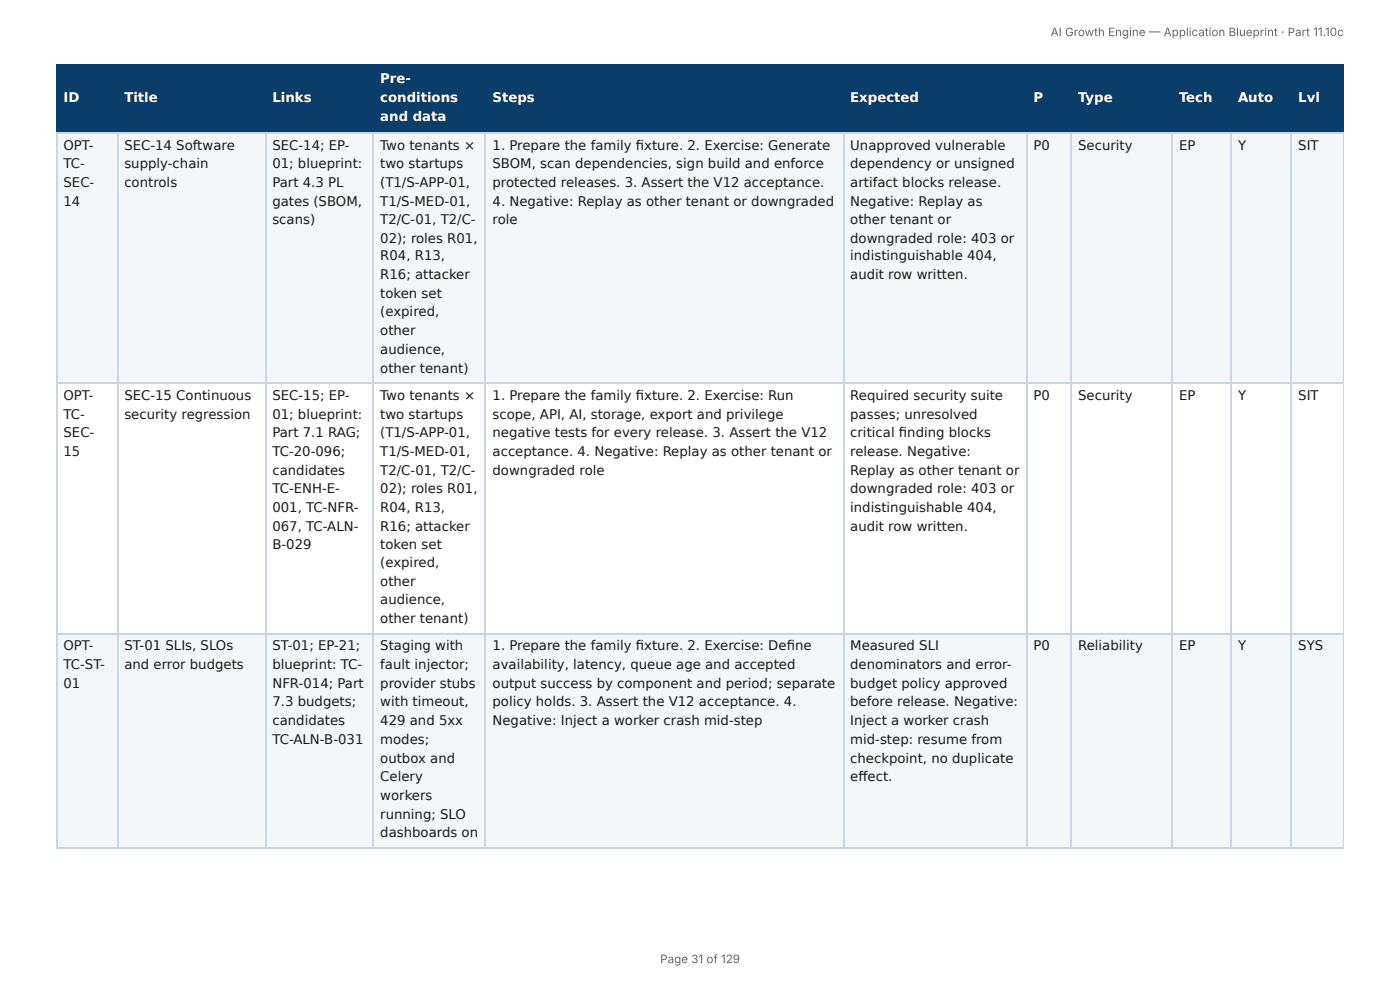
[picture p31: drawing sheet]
<svg xmlns="http://www.w3.org/2000/svg" width="297mm" height="210mm" viewBox="0 0 297 210" stroke-linecap="round" stroke-linejoin="round" font-family="sans-serif">
<defs><g id="words">
<g font-size="2.8" fill="#fff">
<text x="80.8" y="17.7">Pre-</text>
<text x="13.5" y="21.7">ID</text>
<text x="26.4" y="21.7">Title</text>
<text x="57.9" y="21.7">Links</text>
<text x="80.8" y="21.7">conditions</text>
<text x="104.6" y="21.7">Steps</text>
<text x="180.6" y="21.7">Expected</text>
<text x="219.5" y="21.7">P</text>
<text x="229" y="21.7">Type</text>
<text x="250.4" y="21.7">Tech</text>
<text x="262.9" y="21.7">Auto</text>
<text x="275.7" y="21.7">Lvl</text>
<text x="80.8" y="25.7">and data</text>
</g>
<g font-size="2.8" fill="#1a1a1a">
<text x="13.5" y="31.8">OPT-</text>
<text x="13.5" y="35.7">TC-</text>
<text x="26.4" y="31.8">SEC-14 Software</text>
<text x="26.4" y="35.7">supply-chain</text>
<text x="57.9" y="31.8">SEC-14; EP-</text>
<text x="57.9" y="35.7">01; blueprint:</text>
<text x="80.8" y="31.8">Two tenants ×</text>
<text x="80.8" y="35.7">two startups</text>
<text x="104.6" y="31.8">1. Prepare the family fi xture. 2. Exercise: Generate</text>
<text x="104.6" y="35.7">SBOM, scan dependencies, sign build and enforce</text>
<text x="180.6" y="31.8">Unapproved vulnerable</text>
<text x="180.6" y="35.7">dependency or unsigned</text>
<text x="219.5" y="31.8">P0</text>
<text x="229" y="31.8">Security</text>
<text x="250.4" y="31.8">EP</text>
<text x="262.9" y="31.8">Y</text>
<text x="275.7" y="31.8">SIT</text>
<text x="13.5" y="39.7">SEC-</text>
<text x="26.4" y="39.7">controls</text>
<text x="57.9" y="39.7">Part 4.3 PL</text>
<text x="80.8" y="39.7">(T1/S-APP-01,</text>
<text x="104.6" y="39.7">protected releases. 3. Assert the V12 acceptance.</text>
<text x="180.6" y="39.7">artifact blocks release.</text>
<text x="13.5" y="43.7">14</text>
<text x="57.9" y="43.7">gates (SBOM,</text>
<text x="57.9" y="47.6">scans)</text>
<text x="80.8" y="43.7">T1/S-MED-01,</text>
<text x="80.8" y="47.6">T2/C-01, T2/C-</text>
<text x="104.6" y="43.7">4. Negative: Replay as other tenant or downgraded</text>
<text x="104.6" y="47.6">role</text>
<text x="180.6" y="43.7">Negative: Replay as</text>
<text x="180.6" y="47.6">other tenant or</text>
<text x="80.8" y="51.6">02); roles R01,</text>
<text x="180.6" y="51.6">downgraded role: 403 or</text>
<text x="80.8" y="55.3">R04, R13,</text>
<text x="80.8" y="59.3">R16; attacker</text>
<text x="180.6" y="55.3">indistinguishable 404,</text>
<text x="180.6" y="59.3">audit row written.</text>
<text x="80.8" y="63.2">token set</text>
<text x="80.8" y="67.2">(expired,</text>
<text x="80.8" y="71.2">other</text>
<text x="80.8" y="75.1">audience,</text>
<text x="80.8" y="79.1">other tenant)</text>
<text x="13.5" y="84.9">OPT-</text>
<text x="13.5" y="88.9">TC-</text>
<text x="26.4" y="84.9">SEC-15 Continuous</text>
<text x="26.4" y="88.9">security regression</text>
<text x="57.9" y="84.9">SEC-15; EP-</text>
<text x="57.9" y="88.9">01; blueprint:</text>
<text x="80.8" y="84.9">Two tenants ×</text>
<text x="80.8" y="88.9">two startups</text>
<text x="104.6" y="84.9">1. Prepare the family fi xture. 2. Exercise: Run</text>
<text x="104.6" y="88.9">scope, API, AI, storage, export and privilege</text>
<text x="180.6" y="84.9">Required security suite</text>
<text x="180.6" y="88.9">passes; unresolved</text>
<text x="219.5" y="84.9">P0</text>
<text x="229" y="84.9">Security</text>
<text x="250.4" y="84.9">EP</text>
<text x="262.9" y="84.9">Y</text>
<text x="275.7" y="84.9">SIT</text>
<text x="13.5" y="92.9">SEC-</text>
<text x="57.9" y="92.9">Part 7.1 RAG;</text>
<text x="80.8" y="92.9">(T1/S-APP-01,</text>
<text x="104.6" y="92.9">negative tests for every release. 3. Assert the V12</text>
<text x="180.6" y="92.9">critical fi nding blocks</text>
<text x="13.5" y="96.8">15</text>
<text x="57.9" y="96.8">TC-20-096;</text>
<text x="57.9" y="100.8">candidates</text>
<text x="80.8" y="96.8">T1/S-MED-01,</text>
<text x="80.8" y="100.8">T2/C-01, T2/C-</text>
<text x="104.6" y="96.8">acceptance. 4. Negative: Replay as other tenant or</text>
<text x="104.6" y="100.8">downgraded role</text>
<text x="180.6" y="96.8">release. Negative:</text>
<text x="180.6" y="100.8">Replay as other tenant or</text>
<text x="57.9" y="104.8">TC-ENH-E-</text>
<text x="80.8" y="104.8">02); roles R01,</text>
<text x="180.6" y="104.8">downgraded role: 403 or</text>
<text x="57.9" y="108.7">001, TC-NFR-</text>
<text x="57.9" y="112.7">067, TC-ALN-</text>
<text x="80.8" y="108.7">R04, R13,</text>
<text x="80.8" y="112.7">R16; attacker</text>
<text x="180.6" y="108.7">indistinguishable 404,</text>
<text x="180.6" y="112.7">audit row written.</text>
<text x="57.9" y="116.7">B-029</text>
<text x="80.8" y="116.7">token set</text>
<text x="80.8" y="120.4">(expired,</text>
<text x="80.8" y="124.4">other</text>
<text x="80.8" y="128.3">audience,</text>
<text x="80.8" y="132.3">other tenant)</text>
<text x="13.5" y="138.1">OPT-</text>
<text x="13.5" y="142.1">TC-ST-</text>
<text x="26.4" y="138.1">ST-01 SLIs, SLOs</text>
<text x="26.4" y="142.1">and error budgets</text>
<text x="57.9" y="138.1">ST-01; EP-21;</text>
<text x="57.9" y="142.1">blueprint: TC-</text>
<text x="80.8" y="138.1">Staging with</text>
<text x="80.8" y="142.1">fault injector;</text>
<text x="104.6" y="138.1">1. Prepare the family fi xture. 2. Exercise: Defi ne</text>
<text x="104.6" y="142.1">availability, latency, queue age and accepted</text>
<text x="180.6" y="138.1">Measured SLI</text>
<text x="180.6" y="142.1">denominators and error-</text>
<text x="219.5" y="138.1">P0</text>
<text x="229" y="138.1">Reliability</text>
<text x="250.4" y="138.1">EP</text>
<text x="262.9" y="138.1">Y</text>
<text x="275.7" y="138.1">SYS</text>
<text x="13.5" y="146.1">01</text>
<text x="57.9" y="146.1">NFR-014; Part</text>
<text x="80.8" y="146.1">provider stubs</text>
<text x="104.6" y="146.1">output success by component and period; separate</text>
<text x="180.6" y="146.1">budget policy approved</text>
<text x="57.9" y="150">7.3 budgets;</text>
<text x="57.9" y="154">candidates</text>
<text x="80.8" y="150">with timeout,</text>
<text x="80.8" y="154">429 and 5xx</text>
<text x="104.6" y="150">policy holds. 3. Assert the V12 acceptance. 4.</text>
<text x="104.6" y="154">Negative: Inject a worker crash mid-step</text>
<text x="180.6" y="150">before release. Negative:</text>
<text x="180.6" y="154">Inject a worker crash</text>
<text x="57.9" y="158">TC-ALN-B-031</text>
<text x="80.8" y="158">modes;</text>
<text x="80.8" y="161.9">outbox and</text>
<text x="180.6" y="158">mid-step: resume from</text>
<text x="180.6" y="161.9">checkpoint, no duplicate</text>
<text x="80.8" y="165.9">Celery</text>
<text x="180.6" y="165.9">eff ect.</text>
<text x="80.8" y="169.9">workers</text>
<text x="80.8" y="173.8">running; SLO</text>
<text x="80.8" y="177.8">dashboards on</text>
</g>
<g font-size="2.5" fill="#666">
<text x="223.1" y="7.7">AI Growth Engine — Application Blueprint · Part 11.10c</text>
<text x="140.2" y="204.5">Page 31 of 129</text>
</g>
</g></defs>
<g fill="#0b3d6b">
<path d="M12.2 14h12.7v14h-12.7z"/>
<path d="M24.9 14h31.5v14h-31.5z"/>
<path d="M56.4 14h23v14h-23z"/>
<path d="M79.4 14h23.8v14h-23.8z"/>
<path d="M103.2 14h75.9v14h-75.9z"/>
<path d="M179.1 14h38.9v14h-38.9z"/>
<path d="M218 14h9.5v14h-9.5z"/>
<path d="M227.5 14h21.5v14h-21.5z"/>
<path d="M249 14h12.4v14h-12.4z"/>
<path d="M261.4 14h13v14h-13z"/>
<path d="M274.4 14h11v14h-11z"/>
</g>
<g fill="#f4f7fa">
<path d="M12.2 28h12.7v53.5h-12.7z"/>
<path d="M24.9 28h31.5v53.5h-31.5z"/>
<path d="M56.4 28h23v53.5h-23z"/>
<path d="M79.4 28h23.8v53.5h-23.8z"/>
<path d="M103.2 28h75.9v53.5h-75.9z"/>
<path d="M179.1 28h38.9v53.5h-38.9z"/>
<path d="M218 28h9.5v53.5h-9.5z"/>
<path d="M227.5 28h21.5v53.5h-21.5z"/>
<path d="M249 28h12.4v53.5h-12.4z"/>
<path d="M261.4 28h13v53.5h-13z"/>
<path d="M274.4 28h11v53.5h-11z"/>
<path d="M12.2 134.7h12.7v45.2h-12.7z"/>
<path d="M24.9 134.7h31.5v45.2h-31.5z"/>
<path d="M56.4 134.7h23v45.2h-23z"/>
<path d="M79.4 134.7h23.8v45.2h-23.8z"/>
<path d="M103.2 134.7h75.9v45.2h-75.9z"/>
<path d="M179.1 134.7h38.9v45.2h-38.9z"/>
<path d="M218 134.7h9.5v45.2h-9.5z"/>
<path d="M227.5 134.7h21.5v45.2h-21.5z"/>
<path d="M249 134.7h12.4v45.2h-12.4z"/>
<path d="M261.4 134.7h13v45.2h-13z"/>
<path d="M274.4 134.7h11v45.2h-11z"/>
</g>
<g fill="none" stroke="#0b3d6b" stroke-width=".26">
<path d="M11.9 13.9h273.5M12 13.8v14.5M25 13.8v14.5M56.5 13.8v14.5M79.2 13.8v14.5M103.1 13.8v14.5M179.3 13.8v14.5M218.1 13.8v14.5M227.4 13.8v14.5M248.8 13.8v14.5M261.5 13.8v14.5M274.2 13.8v14.5"/>
<path d="M11.9 28.2h273.5"/>
</g>
<path d="M285.3 13.8v14.5" fill="none" stroke="#0b3d6b" stroke-width=".21"/>
<g fill="none" stroke="#c9d6e3" stroke-width=".26">
<path d="M11.9 28.2h273.5M12 28.3v151.6M25 28.3v151.6M56.5 28.3v151.6M79.2 28.3v151.6M103.1 28.3v151.6M179.3 28.3v151.6M218.1 28.3v151.6M227.4 28.3v151.6M248.8 28.3v151.6M261.5 28.3v151.6M274.2 28.3v151.6"/>
<path d="M11.9 81.4h273.5M11.9 134.5h273.5M11.9 180h273.5"/>
</g>
<path d="M285.3 28.3v151.6" fill="none" stroke="#c9d6e3" stroke-width=".21"/>
<use href="#words"/>
</svg>
